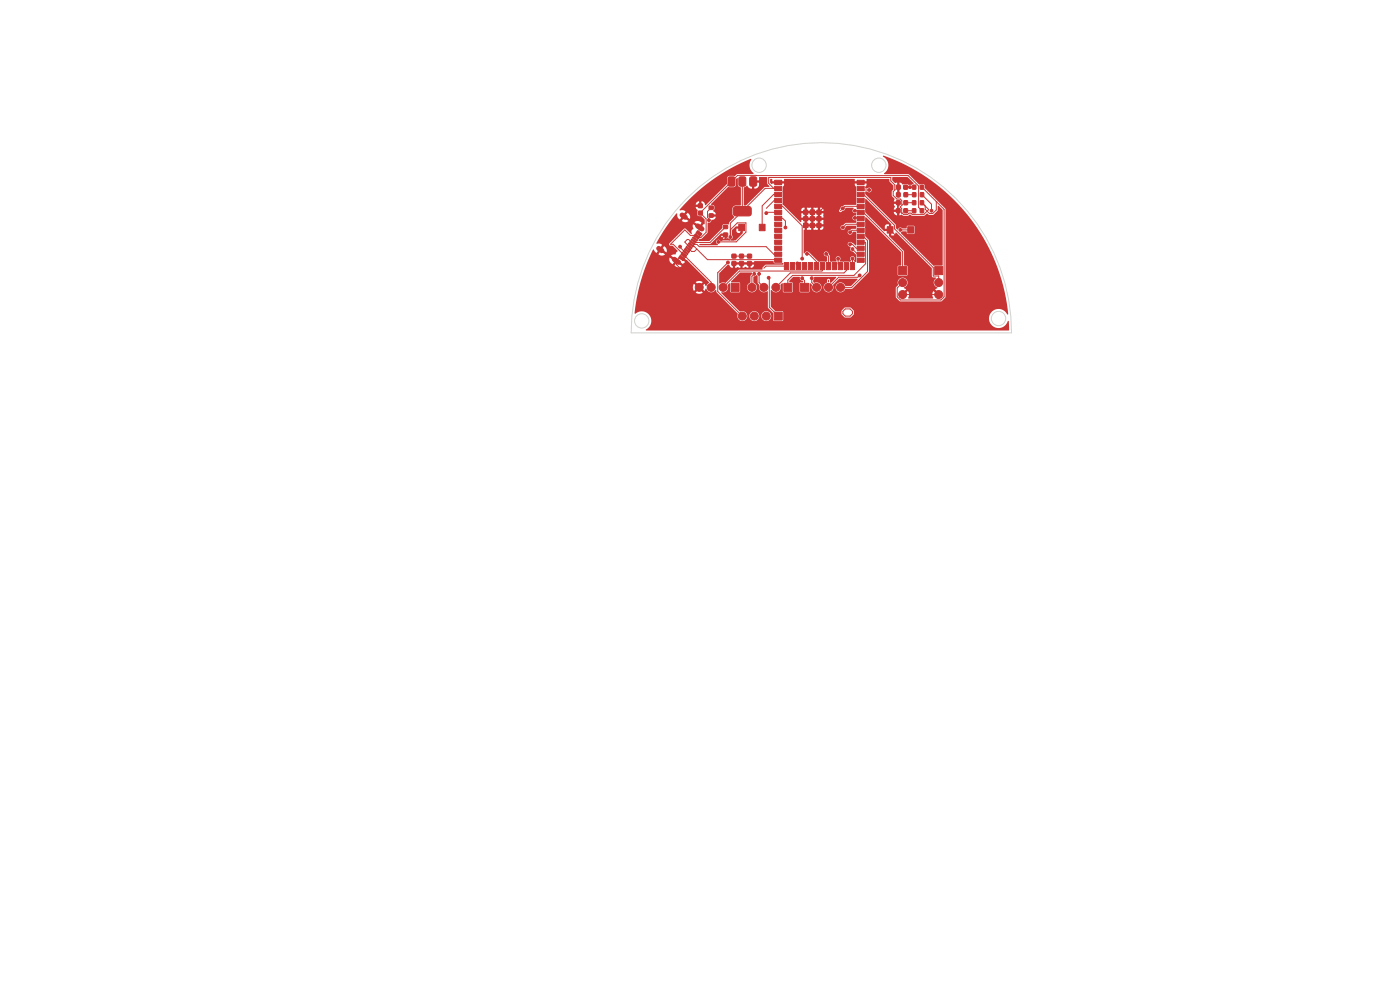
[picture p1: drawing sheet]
<svg xmlns="http://www.w3.org/2000/svg" width="297mm" height="210mm" viewBox="0 0 297 210" stroke-linecap="round" stroke-linejoin="round" font-family="sans-serif">
<g fill="#c83434" stroke="#c83434" stroke-width=".21">
<path d="M150.5 43.7h.8v.7h-.8z"/>
<path d="M150.5 45.4h.8v.7h-.8z"/>
<path d="M188.2 48.1h1.2v1.3h-1.2z"/>
<path d="M192.6 48.1h1.2v1.3h-1.2z"/>
<path d="M190.2 40.9h.8v.8h-.8z"/>
<path d="M191.8 40.9h.7v.8h-.7z"/>
<path d="M155.3 53.9h.8v.8h-.8z"/>
<path d="M155.3 55.5h.8v.8h-.8z"/>
<path d="M148 48.9l.9 .7-.3 .5-1-.7z"/>
<path d="M147.5 49.6l1 .6-.4 .5-.9-.6z"/>
<path d="M146.8 50.6l.9 .7-.2 .2-.9-.6z"/>
<path d="M146.2 51.5l.9 .6-.1 .3-1-.7z"/>
<path d="M145.9 51.9l1 .6-.2 .3-.9-.7z"/>
<path d="M145.3 52.7l1 .6-.2 .3-.9-.7z"/>
<path d="M144.3 54.2l1 .6-.4 .5-.9-.6z"/>
<path d="M144.8 53.5l.9 .7-.3 .5-1-.7z"/>
<path d="M145.1 53.1l.9 .7-.2 .2-.9-.7z"/>
<path d="M145.6 52.3l1 .6-.2 .3-.9-.7z"/>
<path d="M146.5 51.1l.9 .6-.1 .3-1-.7z"/>
<path d="M147.1 50.2l.9 .7-.2 .2-.9-.6z"/>
<path d="M190.2 42.6h.7v.8h-.7z"/>
<path d="M191.8 42.6h.7v.8h-.7z"/>
<path d="M159.1 37.7l.3-.2h.9l.2 .2v1.4l-.1 .3-1 .1-.3-.2z"/>
<path d="M156.8 37.7l.3-.2h.9l.2 .2v1.4l-.1 .3-1 .1-.3-.2z"/>
<path d="M155.7 44l.4-.2 3 .1 .3 .3-.1 1.3-.4 .3-3.1-.1-.2-.4v-1.1z"/>
<path d="M154.5 37.7l.3-.2h.9l.2 .2v1.4l-.1 .3-1 .1-.3-.2z"/>
<path d="M169.8 60.1h1.7v1.7h-1.7z"/>
<path d="M191.7 39.3h.8v.8h-.8z"/>
<path d="M190.2 39.3h.8v.8h-.8z"/>
<path d="M156.9 53.9h.8v.8h-.8z"/>
<path d="M156.9 55.5h.8v.8h-.8z"/>
<path d="M190.6 56.6h1.7v1.7h-1.7z"/>
<path d="M195.2 42.6h.7v.8h-.7z"/>
<path d="M193.6 42.6h.7v.8h-.7z"/>
<path d="M195.3 40.9h.6v.8h-.6z"/>
<path d="M193.6 40.9h.7v.8h-.7z"/>
<path d="M156.7 47.6h1.2v1.3h-1.2z"/>
<path d="M161.1 47.6h1.2v1.3h-1.2z"/>
<path d="M164.3 38.2h1.5v.9h-1.5z"/>
<path d="M164.3 39.5h1.5v.9h-1.5z"/>
<path d="M164.3 40.8h1.5v.9h-1.5z"/>
<path d="M164.3 42h1.5v.9h-1.5z"/>
<path d="M164.3 43.3h1.5v.9h-1.5z"/>
<path d="M164.3 44.6h1.5v.9h-1.5z"/>
<path d="M164.3 45.9h1.5v.9h-1.5z"/>
<path d="M164.3 47.1h1.5v.9h-1.5z"/>
<path d="M164.3 48.4h1.5v.9h-1.5z"/>
<path d="M164.3 49.7h1.5v.9h-1.5z"/>
<path d="M164.3 50.9h1.5v.9h-1.5z"/>
<path d="M164.3 52.2h1.5v.9h-1.5z"/>
<path d="M164.3 53.5h1.5v.9h-1.5z"/>
<path d="M164.3 54.7h1.5v.9h-1.5z"/>
<path d="M166.4 55.7h.9v1.5h-.9z"/>
<path d="M167.7 55.7h.9v1.5h-.9z"/>
<path d="M168.9 55.7h.9v1.5h-.9z"/>
<path d="M170.2 55.7h.9v1.5h-.9z"/>
<path d="M171.5 55.7h.9v1.5h-.9z"/>
<path d="M172.8 55.7h.9v1.5h-.9z"/>
<path d="M174 55.7h.9v1.5h-.9z"/>
<path d="M175.3 55.7h.9v1.5h-.9z"/>
<path d="M176.6 55.7h.9v1.5h-.9z"/>
<path d="M177.8 55.7h.9v1.5h-.9z"/>
<path d="M179.1 55.7h.9v1.5h-.9z"/>
<path d="M180.4 55.7h.9v1.5h-.9z"/>
<path d="M181.8 54.7h1.5v.9h-1.5z"/>
<path d="M181.8 53.5h1.5v.9h-1.5z"/>
<path d="M181.8 52.2h1.5v.9h-1.5z"/>
<path d="M181.8 50.9h1.5v.9h-1.5z"/>
<path d="M181.8 49.7h1.5v.9h-1.5z"/>
<path d="M181.8 48.4h1.5v.9h-1.5z"/>
<path d="M181.8 47.1h1.5v.9h-1.5z"/>
<path d="M181.8 45.9h1.5v.9h-1.5z"/>
<path d="M181.8 44.6h1.5v.9h-1.5z"/>
<path d="M181.8 43.3h1.5v.9h-1.5z"/>
<path d="M181.8 42h1.5v.9h-1.5z"/>
<path d="M181.8 40.8h1.5v.9h-1.5z"/>
<path d="M181.8 39.5h1.5v.9h-1.5z"/>
<path d="M181.8 38.2h1.5v.9h-1.5z"/>
<path d="M170.5 44.6h.9v.9h-.9z"/>
<path d="M170.5 46h.9v.9h-.9z"/>
<path d="M170.5 47.4h.9v.9h-.9z"/>
<path d="M171.9 44.6h.9v.9h-.9z"/>
<path d="M171.9 46h.9v.9h-.9z"/>
<path d="M171.9 47.4h.9v.9h-.9z"/>
<path d="M173.3 44.6h.9v.9h-.9z"/>
<path d="M173.3 46h.9v.9h-.9z"/>
<path d="M173.3 47.4h.9v.9h-.9z"/>
<path d="M195.2 44.3h.7v.8h-.7z"/>
<path d="M193.6 44.3h.7v.8h-.7z"/>
<path d="M158.6 53.9h.8v.8h-.8z"/>
<path d="M158.6 55.5h.8v.8h-.8z"/>
<path d="M195.2 39.3h.7v.8h-.7z"/>
<path d="M193.6 39.3h.7v.8h-.7z"/>
<path d="M190.2 44.3h.7v.8h-.7z"/>
<path d="M191.8 44.3h.7v.8h-.7z"/>
<path d="M155.1 60.1h1.7v1.7h-1.7z"/>
<path d="M198.3 56.6h1.7v1.7h-1.7z"/>
<path d="M166.3 60.1h1.7v1.7h-1.7z"/>
<path d="M153.5 47.8h.8v.7h-.8z"/>
<path d="M153.5 49.4h.8v.7h-.8z"/>
<path d="M164.3 66.2h1.6v1.7h-1.6z"/>
<path d="M148.2 44.8h.8v.8h-.8z"/>
<path d="M148.2 43.3h.8v.7h-.8z"/>
<circle cx="173.2" cy="61" r=".85"/>
<circle cx="175.8" cy="61" r=".85"/>
<circle cx="178.3" cy="61" r=".85"/>
<circle cx="191.5" cy="59.9" r=".85"/>
<circle cx="191.5" cy="62.5" r=".85"/>
<circle cx="153.4" cy="61" r=".85"/>
<circle cx="150.9" cy="61" r=".85"/>
<circle cx="148.3" cy="61" r=".85"/>
<circle cx="199.1" cy="59.9" r=".85"/>
<circle cx="199.1" cy="62.5" r=".85"/>
<circle cx="164.6" cy="61" r=".85"/>
<circle cx="162.1" cy="61" r=".85"/>
<circle cx="159.5" cy="61" r=".85"/>
<circle cx="162.6" cy="67.1" r=".85"/>
<circle cx="160" cy="67.1" r=".85"/>
<circle cx="157.5" cy="67.1" r=".85"/>
<circle cx="157.3" cy="48.3" r=".3"/>
<circle cx="155.7" cy="55.9" r=".3"/>
<circle cx="177.8" cy="67.1" r=".3"/>
<circle cx="153" cy="50.7" r=".3"/>
<circle cx="148.6" cy="43.6" r=".3"/>
<circle cx="173.7" cy="45" r=".3"/>
<circle cx="150.9" cy="45.7" r=".3"/>
<circle cx="159.8" cy="38.5" r=".3"/>
<circle cx="190.5" cy="41.1" r=".3"/>
<circle cx="196.6" cy="56.9" r=".3"/>
<circle cx="190.6" cy="43" r=".3"/>
<circle cx="198.1" cy="55.4" r=".3"/>
<circle cx="155.7" cy="54.3" r=".3"/>
<circle cx="154.4" cy="55.7" r=".3"/>
<circle cx="152.4" cy="51.3" r=".3"/>
<circle cx="154.9" cy="50.3" r=".3"/>
<circle cx="193" cy="39.7" r=".3"/>
<circle cx="192.1" cy="39.7" r=".3"/>
<circle cx="165.1" cy="41.2" r=".3"/>
<circle cx="150.4" cy="46.7" r=".3"/>
<circle cx="144.3" cy="52.3" r=".3"/>
<circle cx="168.1" cy="56.4" r=".3"/>
<circle cx="172.2" cy="59" r=".3"/>
<circle cx="170.7" cy="56.4" r=".3"/>
<circle cx="162.6" cy="45.2" r=".3"/>
<circle cx="169.2" cy="55.9" r=".3"/>
<circle cx="170.2" cy="54.9" r=".3"/>
<circle cx="163.1" cy="58.9" r=".3"/>
<circle cx="171.2" cy="53.8" r=".3"/>
<circle cx="166.6" cy="48.3" r=".3"/>
<circle cx="178.8" cy="48.3" r=".3"/>
<circle cx="182.4" cy="58.4" r=".3"/>
<circle cx="180.8" cy="54.9" r=".3"/>
<circle cx="181.4" cy="46.2" r=".3"/>
<circle cx="161" cy="58.1" r=".3"/>
<circle cx="191" cy="48.8" r=".3"/>
<circle cx="182.6" cy="55.2" r=".3"/>
<circle cx="180.3" cy="49.3" r=".3"/>
<circle cx="180.3" cy="51.8" r=".3"/>
<circle cx="170.2" cy="59" r=".3"/>
<circle cx="177.8" cy="54.9" r=".3"/>
<circle cx="180.8" cy="52.8" r=".3"/>
<circle cx="178.8" cy="44.2" r=".3"/>
<circle cx="175.3" cy="53.8" r=".3"/>
<circle cx="184.4" cy="40.3" r=".3"/>
<circle cx="177" cy="56.4" r=".3"/>
<circle cx="197.6" cy="44.7" r=".3"/>
<circle cx="181.4" cy="44.7" r=".3"/>
<circle cx="160" cy="58.1" r=".3"/>
</g>
<path d="M139.7 52.7l.7 .5M143 55l.9 .6M144.7 45.6l.7 .5M148 47.9l.9 .7" fill="none" stroke="#c83434" stroke-width="1.1"/>
<g fill="none" stroke="#c83434" stroke-width=".21">
<path d="M157.5 38.5v6.3M160.4 37.2h.1M164.1 40l-1-1.1v-1.3h25.9v.8l.8 .8 .1 1-.4 .5v.7l.8 .8h.7l.3 .3 .1 1-.4 .4M165.1 40h-2.8l-7.4 7.3v3M182.6 38.7h-2.5l-6.4 6.3M182.6 40l.3 .3h1.5M192.1 39.7h1.8M195.6 39.7l4.7 4.7v18.6l-.7 .6h-8.6l-.7-.6v-1.9l1.2-1.2M144.3 52.3l1.1 1.3M144.6 54.7h-.5l-.6 .6v.8l4.8 4.9M146.5 51.2l-.4-.4h-.3l-.5 .5 .6 .7M147 52.3h.3l2.8 2.8h14.9l.1 .1"/>
<path d="M147.3 51.8h.6l.4 .5h14.2l1.6 1.6h1M147.8 52.8l-.5 .5h-.6l-.3-.2M148.5 48.2l-.2 .2v1.1M150.9 44.1l-.8 .7v1.3l.3 .3v.3M153.9 48.1l-3.3 3.3h-3M154.4 55.7l-2.1 2.1v4l5.2 5.3M154.9 48.8l1.5-1.5h1.8v1.9l-2 2.1h-3.8M155.7 55.9h3.3M155.7 54.3h3.3M157.3 48.3v.8l-1.7 1.8h-.9l-.8-.8v-.3l-.9 .9h-.8l-.4 .4M160 58.1l-.5 .5v2.4M161 58.1v1.8l1.1 1.1"/>
<path d="M163.1 58.9l.1 .2v6.1l1.9 1.9M165.1 41.2h-1l-2.4 2.5v4.6M165.1 45h-2.4l-.1 .2M165.1 43.8h.9l4.2 4.1v7M165.1 46.3h.9l.6 .6v1.4M165.1 42.5h-.8l-1.7 1.7M166.9 56.4h-4.4l-.4 .5M169.2 55.9l.2 .2v.3M170.2 59l.5 .5v1.5M170.7 56.4h.1M171.2 53.8h.4l1.6 1.7v.9M172.2 59v.9l1 1.1"/>
<path d="M174.5 56.4l-.1 1.1h-17.5l-3.5 3.5M175.3 53.8l.4 .5v2.1M175.8 59.4v.4M177.8 54.9v1.1l.5 .4M179.6 56.4v1l-.6 .5h-11.3l-3.1 3.1M180.3 51.8h.5l.8 .9h1M180.8 54.9v1.5M180.8 52.8l1.1 1.1h.7M181.4 44.7h.9l.3 .3h.5l8.4 8.4v4M181.4 46.2l1.2 .1M182.4 58.4l-.4 .4h-4.1l-2.1 2.2M182.6 41.2h.6l6.5 6.6v.7l8.3 8.3v1.8h1.1v1.3"/>
<path d="M182.6 47.6h-3.1l-.7 .7M182.6 43.8h-3.4l-.9 .9M182.6 50.1h.5l.9 .9v6.6l-3.3 3.4h-2.4M182.6 48.8h-1.8l-.5 .5M182.6 51.4l1 .1v4.4l-2.4 2.5h-13.1l-1 1v1.6M188.8 48.8l6.4 6.3v3.5l3.9 3.9h-7.6M190.5 41.1l.1 .2M191 43.9h.1M191 43.9l.3 .3v1l.4 .3h.9l.2-.3h.4l.3 .3h2.5l1-1M191 48.8h2.2M192.1 44.7h1.8M192.1 43h1.8"/>
<path d="M192.2 41.3h1.7M195.6 43l1.4 1.4M195.6 44.7l-.7-.7v-4.5l-2.2-2.3h-36.2l-7.9 7.9 1.2 1.3v2.9l-1.1 1.1h-.7l-.4-.5h-1.1l-1.2-1.1-3.1 3h.6l8.1 8.1v1.1M195.6 41.3l2 2v1.4M197 44.4v.1M198.6 42.8v1.7l-.7 .8h-.7l-.9-.9v-.7M178.8 66l.5-.5h1l.5 .5v.5l-.5 .6h-1l-.5-.6z"/>
</g>
<g fill="#c83434">
<path d="M146.1 42.4a38.1 38.1 0 0 1 13.3-8.7 2.36 2.36 0 0 0 .5 3.1l-3.5 .1-.5 .5h-1.4l-.3 .3v1.4l-4.4 4.4-.3-.1a.71 .71 0 0 0-.7-.7v.9h-.2l-.1 .3h-.9v.1l.4 .6v1.1l.8 .2 .7 .7v.9h-.2l-.5 .6-.4-.2 .5-.7-.8-.3-.6 .1-.2 .1 .7 .5-.2 .1-.1 .3-.7-.5 .1 1.1a.9 .9 0 0 0-.3 1h-.3l-1-1.1h-.3l-3.2 3.2 .1 .4h.6l1.1 1.1-.5 .8h-.5l-.5 .2 .7 .5-.2 .1v.3l-.7-.5-.1 .3 .1 .6 .6 .5 .4-.6 .4 .3-.4 .6a1.1 1.1 0 0 0 1.5 .1l-.7-.5 .3-.1v-.3l.7 .5 .4-.4-.8-.6 .3-.4 .9 .6 4.7 4.8-.6 .7-.1-.1-.2-.4-.7 .6-.3-.3 .5-.7a1.34 1.34 0 0 0-1.4 0l.6 .7-.3 .3-.7-.5a1.34 1.34 0 0 0 0 1.4l.7-.6 .3 .3-.6 .7a1.34 1.34 0 0 0 1.5 0l-.6-.7 .3-.3 .7 .6 .2-.5a1.21 1.21 0 0 0 2.2 .3l.1 .5 4.5 4.5a1.08 1.08 0 0 0 .7 1.6 1.08 1.08 0 0 0 1.3-1.1h.5v.2a1.06 1.06 0 0 0 1.1 .9 1.06 1.06 0 0 0 1-1.1h.4v.2a1.06 1.06 0 0 0 1.6 .8 1.06 1.06 0 0 0 0-1.8 1.06 1.06 0 0 0-1.6 .8h-.4l-.1-.3a1.06 1.06 0 0 0-1.1-.7 1.06 1.06 0 0 0-.9 1h-.5v-.3a1.18 1.18 0 0 0-1.6-.6l-3.9-3.9v-.2a1.16 1.16 0 0 0 1.2-.4 1.16 1.16 0 0 0 .2-1.2l.5-.3v1.7l.1 .2h2v-2l-1.8-.1-.1-.1 1.9-2h2.5v.4l-.3 .4v1.3a1.07 1.07 0 0 0-.7 1.4 1.07 1.07 0 0 0 1.5 .5 1.07 1.07 0 0 0 .2-1.7l-.4-.2v-1.1l.7-.5 .2 .2v1.5l.4 .5a1.12 1.12 0 0 0 .3 1.3 1.12 1.12 0 0 0 1.4 0l.1 3.4 1.1 1.3v1.4l.2 .2h1.8l.2-.2-.1-1.8-1.6-.1h14v.7l.8 .7 1.2-.1 .6-.6v-.8l-.7-.7-1.2 .1-.7 .7h-14l-1-1 .1-3.5a1.15 1.15 0 0 0 1.5 .4 1.15 1.15 0 0 0 .5-1.5l.5-.3v1.7l.1 .2h1.9l.1-.2v-1.8l-.7-.1v-.4l.8-.8h1.3a.92 .92 0 0 0 .8 1l-.1 .2-.7 .1v1.8l.2 .2h1.8l.1-.2 .1-1.7h.1l.4 .4a1.07 1.07 0 0 0 .8 1.5 1.07 1.07 0 0 0 1.2-1.3 1.07 1.07 0 0 0-1.6-.7l-.2-.5 .3-.8 4.6 .1-1.1 1.2-.2-.1v-.5a.3 .3 0 0 0-.3-.3 .3 .3 0 0 0-.3 .3v.5a1.1 1.1 0 0 0-.8 1.4 1.1 1.1 0 0 0 1.5 .6 1.1 1.1 0 0 0 .6-1.5l1.3-1.3 3.8 .1-1.3 1.4h-1.3a1.07 1.07 0 0 0-1.6-.5 1.07 1.07 0 0 0 0 1.7 1.07 1.07 0 0 0 1.6-.5l1.6-.1 3.4-3.5v-6.7l-.8-.9v-3.2l.1-.8 7.6 7.4v2.7l-.8 .3v1.8l.2 .2h1.8l.1-.2v-1.8l-.7-.3v-2.9l-3.2-3.2v-1.1l-1 .1-1.1-1.1h1.2v.5h.9v-.9h-.6l-.3 .4h-1.2l-2.9-2.9-.1-2v-.8l.2-.1 5.3 5.3 .1 2.4h.6l.3-.5h.2l7.4 7.4 .1 1.9 .2 .1 .7 .1a1.22 1.22 0 0 0 .3 2.2l-.5 .3 .6 .6-.3 .4-.7-.6a1.68 1.68 0 0 0-.1 1.5h-5.1l-.2-.1a1.37 1.37 0 0 0 0-1.5l-.6 .7-.4-.4 .6-.6-.5-.3a1.11 1.11 0 0 0 .8-1.4 1.11 1.11 0 0 0-1.4-.7 1.11 1.11 0 0 0-.6 1.5l-.5 .6v1.9l1 .9h8.7l.8-.8 .1-18.7-4.4-4.5-.2-.8h-1l-2.2-2.1-5.3-.1a2.22 2.22 0 0 0-.2-3.8l.2-.1 2.6 1a39.8 39.8 0 0 1 13.2 9.3l1.6 1.9a39.8 39.8 0 0 1 6.4 10.7l.8 2.4a34.9 34.9 0 0 1 1.7 8.4h-.1a2.04 2.04 0 0 0-3.2-.7 2.04 2.04 0 0 0 .3 3.3 2.04 2.04 0 0 0 3-1.2l.2 .1 .1 1.8-.1 .1h-76.9l-.1-.1a2.09 2.09 0 0 0 .8-3.1 2.09 2.09 0 0 0-3.1-.4l.2-2.1 .8-3.7a39.5 39.5 0 0 1 2.8-7.7l.2-.1 .6 .8 .4-.7 .4 .3-.4 .6a1.06 1.06 0 0 0 1.4 .1l-.7-.5 .3-.2v-.2l.7 .4 .1-.4-.3-.6-.3-.3-.4 .6-.5-.3 .5-.6-.6-.2h-.6v-.2l2-3.3 2.2-2.9h.2l.1 .8 .4 .5 .5-.6 .4 .2-.5 .7a1.06 1.06 0 0 0 1.5 0l-.7-.5 .2-.2v-.2l.7 .5 .1-.7-.6-.7-.4 .6-.4-.2 .4-.7a1.1 1.1 0 0 0-1.1-.2l-.1-.2 1-1h3.1v-.7l-.4 .1-.3 .6h-2.4z"/>
<path d="M191 62.6l.4 .4-.3 .2-.3-.3z"/>
<path d="M199.3 63l.3-.4 .3 .3-.3 .3z"/>
<path d="M152.6 57.9l1.8-1.7h.3l.4 .6h1a.64 .64 0 0 1 .9 0h.7a.55 .55 0 0 1 .9 0h.7a.71 .71 0 0 0 .7-.7h-.7v.7h-.6l.1-.7h-1.2v.7h-.6l.1-.7h-1.1v.7h-.6l.1-.9h.2l.1-.3h4.2l.1-.2h3.9l.3 .4 1.8-.1 .1 .2-.1 .2-3.7 .1-.6 .5-.1 .5h-4.9l-3 2.8a1.12 1.12 0 0 0-1.1 .2l-.1-.2z"/>
<path d="M163.4 38h.4v.4h2.5l.1-.5h14.8l.1 .5h2.5l.1-.5h4.7l.1 .7 .8 .8v.7l-.3 .5v.9l.6 .7-.2 .6h.7l.1-.3 .4 .1v1l-.1 .4 .1 .3v1.4h.1a.48 .48 0 0 1 .8 .1h.9l.4-.3 .5 .3h2.5l.7-.5 .5 .3h.8l.9-.9 .1-1 1 .8v11.8l-2 .1-6.9-7 .3-.3h.8l.3 .5h1.4l.1-.1-.1-1.6h-1.4l-.2 .6h-.8a.6 .6 0 0 0-1.1 .2l-.4-.3v-.8l-2.6-2.6h2.2a.71 .71 0 0 0 .7 .7v-.7h-2.9l-.6-.6 3.5 .1v-1.2h-.7v.1a.55 .55 0 0 1 0 .9l-2.8 .1-3.2-3.2-.1-.5 .5-.1a.51 .51 0 0 0 .8 0 .51 .51 0 0 0-.1-.7 .51 .51 0 0 0-.8 .1l-.4-.1 .3-1h-2.5l.1 .5 .2 .2 .1 1-.1 2.8-2.4 .1-.4 .2a.56 .56 0 0 0-.5 .6l-.3 .4 .1 .2 .3 .1 .4-.3a.62 .62 0 0 0 .6-.6h1.7a.61 .61 0 0 0-.2 .8 .61 .61 0 0 0 .7 .3v.5a.58 .58 0 0 0-.7 .5 .58 .58 0 0 0 .7 .6v.5h-2.1l-.6 .4a.53 .53 0 0 0-.6 .5 .53 .53 0 0 0 .6 .6 .53 .53 0 0 0 .5-.7l.3-.2h1.9v.6h-.9l-.3 .3a.54 .54 0 0 0-.5 .6 .54 .54 0 0 0 .6 .4 .54 .54 0 0 0 .4-.6h.7l.1 .2-.1 2.6-.1 .1-.6-.6a.54 .54 0 0 0-.8 0 .54 .54 0 0 0 0 .8 .37 .37 0 0 1 .4 .2 .37 .37 0 0 1-.1 .4l.1 .3 .4 .2 .7 .7v1.4l-.4-.1a.64 .64 0 0 0-.3-1 .67 .67 0 0 0-.4 1l-1.6 .2-.8-.2a.59 .59 0 0 0 .2-.6 .59 .59 0 0 0-.6-.4 .71 .71 0 0 0-.2 1l-1.4 .1-.1-1.2-.2-.4a.52 .52 0 0 0-.6-.5 .52 .52 0 0 0-.5 .6 .52 .52 0 0 0 .7 .4v1.1h-1.6h-.3l-1.8-1.9a.71 .71 0 0 0-1.1 .2l-.1-5 3.8-.1 .3-.2 .1-.4h-.7v.7h-.5v-.7h-.9v.7h-.5v-.7h-.9v.7h-.5v-.7l-.2-.1-.1-.4h4.3v-.9h-.7v.9h-.5v-.9h-.9v.9h-.5v-.9h-.9v.9h-.5v-.9h-.7v.3l-.2 .1-1.6-1.6h1.8v.7h4.7v-.9h-.7v.9h-.5v-.9h-.9v.9h-.5v-.9h-.9v.9h-.5v-.9h-.7v.2h-1.8l-1-1h2.8v.3h4.7a.56 .56 0 0 0-.7-.7v.7h-.5v-.7h-.9v.7h-.5v-.7h-.9v.7h-.5v-.7h-.5l-.2 .4h-2.8l-1.1-1.1-.1-.3v-3.4l.3-.3v-.5h-2.5l-.1 .2-.3-.4z"/>
<path d="M148.4 51.8l2.3-.1 1.7-1.7h.5a.69 .69 0 0 0 .8 .7v-.7h-1.3l.6-.5 .9 .1v.2l.3 .1v.8l.3-.1 .4 .3-.2 .1h-1.8a.55 .55 0 0 0-.9 .1 .55 .55 0 0 0 .3 .8l-.1 .1h-3.7z"/>
<path d="M152.6 41.5l1.8-1.8h1.2l.4-.2 .1-.3v-1.2l.3-.2 .1 1.5 .7 .5v3.7l-.1 .1h-1.1a.69 .69 0 0 0-.6 .6v1.2l.4 .6-1.1 1.2-.1 .4h-1.2l-.2 .8-2.7 2.7h-2.3l.2-.4 .5-.1 1.2-1.2v-2.1l.1-.1a.69 .69 0 0 0 .8-.6 .71 .71 0 0 0 .9-.6h-1.4l-.1-.2 .1-.3h1.4l-.2-.4-.4-.4 .2-.3 .1-.6a.53 .53 0 0 0-.7-.4l-.1-.1z"/>
<path d="M155.3 48.8l.8-.8h1l.1-.4h.3l.1 .4 .3 .1v.4h-.3v1l-1.5 1.5h-1v-.2a.54 .54 0 0 0 .1-1v-.8h1l.3 .4h.6v-.9h-.9v.5h-1z"/>
<path d="M159.5 37.6h.5v.7h1l.1-.8 1.6 .1 .1 1.3 .4 .7-1.1 .1-3.8 3.9h-.4l-.1-.1v-3.7l.7-.4a.93 .93 0 0 0 1 .6 1.12 1.12 0 0 0 1.5-.8v-.4h-1v1.2h-.5z"/>
<path d="M189.3 37.6h3.3l1.2 1.3-.5 .4-.5-.1-.4-.2-.9 .2-.7-.5v3.1l-.4 .1-.1-1.9-.2-.2v-.3h.2v-.8l-.4 .1-.6-.5z"/>
</g>
<g fill="none" stroke="#d0d2cd" stroke-width=".21">
<path d="M145.7 42.1a40.3 40.3 0 0 1 44-8.8 40.3 40.3 0 0 1 24.9 37.3h-80.7a40.3 40.3 0 0 1 11.8-28.5z"/>
<circle cx="161" cy="35.1" r="1.52"/>
<circle cx="186.4" cy="35.1" r="1.52"/>
<circle cx="136.1" cy="68.1" r="1.52"/>
<circle cx="211.8" cy="67.6" r="1.52"/>
</g>
</svg>
